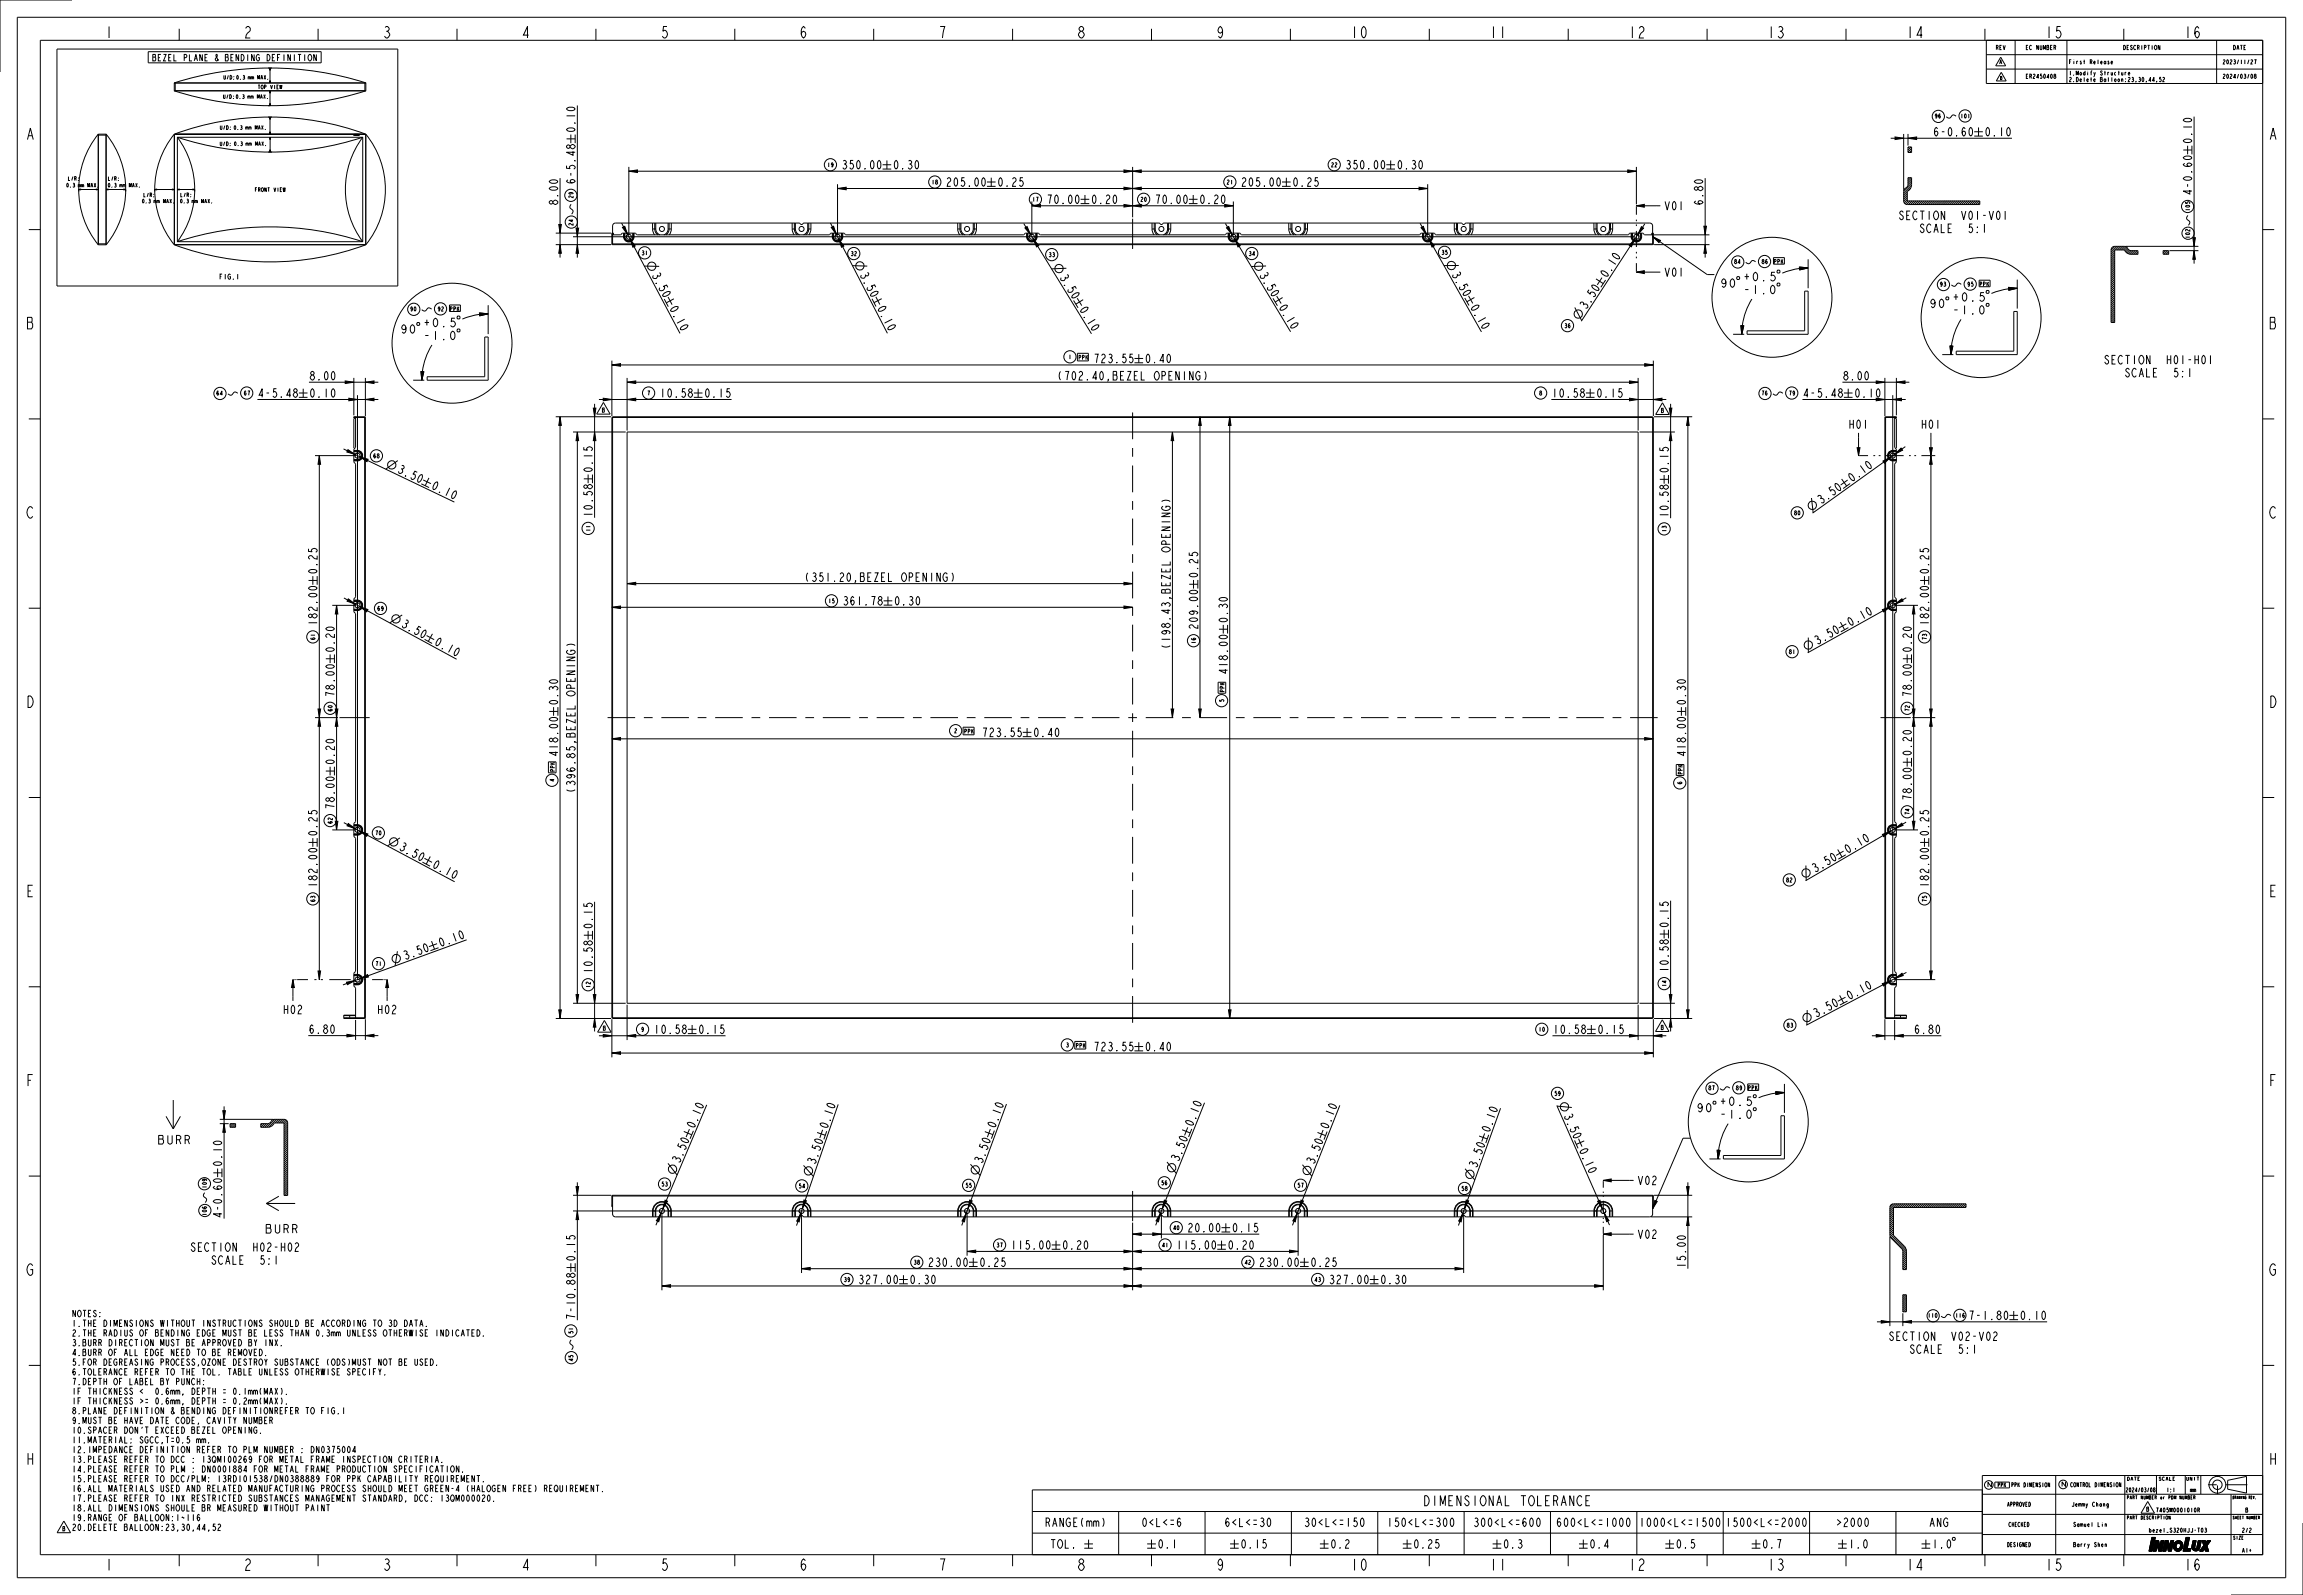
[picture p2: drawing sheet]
<svg xmlns="http://www.w3.org/2000/svg" width="1600mm" height="1108mm" viewBox="0 0 1600 1108" stroke-linecap="round" stroke-linejoin="round" font-family="sans-serif">
<defs><g id="words">
<g font-size="10.4">
<text x="73" y="26">1</text>
<text x="169" y="26">2</text>
<text x="266" y="26">3</text>
<text x="362" y="26">4</text>
<text x="459" y="26">5</text>
<text x="555" y="26">6</text>
<text x="652" y="26">7</text>
<text x="748" y="26">8</text>
<text x="845" y="26">9</text>
<text x="938" y="26">10</text>
<text x="1035" y="26">11</text>
<text x="1131" y="26">12</text>
<text x="1228" y="26">13</text>
<text x="1324" y="26">14</text>
<text x="1421" y="26">15</text>
<text x="1517" y="26">16</text>
<text x="18" y="97">A</text>
<text x="1576" y="97">A</text>
<text x="18" y="228">B</text>
<text x="1576" y="228">B</text>
<text x="18" y="360">C</text>
<text x="1576" y="360">C</text>
<text x="18" y="491">D</text>
<text x="1576" y="491">D</text>
<text x="18" y="623">E</text>
<text x="1576" y="623">E</text>
<text x="18" y="754">F</text>
<text x="1576" y="754">F</text>
<text x="18" y="886">G</text>
<text x="1576" y="886">G</text>
<text x="18" y="1017">H</text>
<text x="1576" y="1017">H</text>
<text x="73" y="1091">1</text>
<text x="169" y="1091">2</text>
<text x="266" y="1091">3</text>
<text x="362" y="1091">4</text>
<text x="459" y="1091">5</text>
<text x="555" y="1091">6</text>
<text x="652" y="1091">7</text>
<text x="748" y="1091">8</text>
<text x="845" y="1091">9</text>
<text x="938" y="1091">10</text>
<text x="1035" y="1091">11</text>
<text x="1131" y="1091">12</text>
<text x="1228" y="1091">13</text>
<text x="1324" y="1091">14</text>
<text x="1421" y="1091">15</text>
<text x="1517" y="1091">16</text>
</g>
<text font-size="9.1" x="990" y="1046">DIMENSIONAL TOLERANCE</text>
<g font-size="7.8">
<text x="400" y="92" transform="rotate(-90 400 92)">0.10</text>
<text x="1343" y="95">6-0.60</text>
<text x="1379" y="95">0.10</text>
<text x="1523" y="100" transform="rotate(-90 1523 100)">0.10</text>
<text x="584" y="117">350.00</text>
<text x="620" y="117">0.30</text>
<text x="934" y="117">350.00</text>
<text x="970" y="117">0.30</text>
<text x="400" y="128" transform="rotate(-90 400 128)">6-5.48</text>
<text x="657" y="129">205.00</text>
<text x="693" y="129">0.25</text>
<text x="862" y="129">205.00</text>
<text x="898" y="129">0.25</text>
<text x="1523" y="136" transform="rotate(-90 1523 136)">4-0.60</text>
<text x="388" y="143" transform="rotate(-90 388 143)">8.00</text>
<text x="727" y="141">70.00</text>
<text x="758" y="141">0.20</text>
<text x="802" y="141">70.00</text>
<text x="833" y="141">0.20</text>
<text x="1183" y="143" transform="rotate(-90 1183 143)">6.80</text>
<text x="1319" y="153">SECTION</text>
<text x="1362" y="153">V01-V01</text>
<text x="1333" y="162">SCALE</text>
<text x="1367" y="162">5:1</text>
<text x="452" y="191" transform="rotate(62 452 191)">3.50</text>
<text x="597" y="191" transform="rotate(63 597 191)">3.50</text>
<text x="874" y="191" transform="rotate(59 874 191)">3.50</text>
<text x="1008" y="190" transform="rotate(61 1008 190)">3.50</text>
<text x="736" y="192" transform="rotate(58 736 192)">3.50</text>
<text x="1116" y="194" transform="rotate(-57 1116 194)">0.10</text>
<text x="465" y="214" transform="rotate(62 465 214)">0.10</text>
<text x="609" y="214" transform="rotate(63 609 214)">0.10</text>
<text x="750" y="215" transform="rotate(58 750 215)">0.10</text>
<text x="888" y="213" transform="rotate(59 888 213)">0.10</text>
<text x="1021" y="213" transform="rotate(61 1021 213)">0.10</text>
<text x="1102" y="216" transform="rotate(-57 1102 216)">3.50</text>
<text x="759" y="252">723.55</text>
<text x="795" y="252">0.40</text>
<text x="1462" y="253">SECTION</text>
<text x="1505" y="253">H01-H01</text>
<text x="1476" y="262">SCALE</text>
<text x="1509" y="262">5:1</text>
<text x="215" y="264">8.00</text>
<text x="734" y="264">(702.40,BEZEL OPENING)</text>
<text x="1280" y="264">8.00</text>
<text x="179" y="276">4-5.48</text>
<text x="215" y="276">0.10</text>
<text x="458" y="276">10.58</text>
<text x="489" y="276">0.15</text>
<text x="1078" y="276">10.58</text>
<text x="1109" y="276">0.15</text>
<text x="1252" y="276">4-5.48</text>
<text x="1288" y="276">0.10</text>
<text x="275" y="328" transform="rotate(26 275 328)">3.50</text>
<text x="412" y="329" transform="rotate(-90 412 329)">0.15</text>
<text x="1159" y="329" transform="rotate(-90 1159 329)">0.15</text>
<text x="1286" y="335" transform="rotate(-36 1286 335)">0.10</text>
<text x="299" y="339" transform="rotate(26 299 339)">0.10</text>
<text x="1265" y="351" transform="rotate(-36 1265 351)">3.50</text>
<text x="412" y="360" transform="rotate(-90 412 360)">10.58</text>
<text x="1159" y="360" transform="rotate(-90 1159 360)">10.58</text>
<text x="220" y="399" transform="rotate(-90 220 399)">0.25</text>
<text x="832" y="402" transform="rotate(-90 832 402)">0.25</text>
<text x="1340" y="399" transform="rotate(-90 1340 399)">0.25</text>
<text x="558" y="404">(351.20,BEZEL OPENING)</text>
<text x="585" y="420">361.78</text>
<text x="621" y="420">0.30</text>
<text x="220" y="435" transform="rotate(-90 220 435)">182.00</text>
<text x="278" y="435" transform="rotate(29 278 435)">3.50</text>
<text x="832" y="438" transform="rotate(-90 832 438)">209.00</text>
<text x="853" y="433" transform="rotate(-90 853 433)">0.30</text>
<text x="1285" y="436" transform="rotate(-29 1285 436)">0.10</text>
<text x="1340" y="435" transform="rotate(-90 1340 435)">182.00</text>
<text x="301" y="447" transform="rotate(29 301 447)">0.10</text>
<text x="1262" y="448" transform="rotate(-29 1262 448)">3.50</text>
<text x="232" y="454" transform="rotate(-90 232 454)">0.20</text>
<text x="813" y="451" transform="rotate(-90 813 451)">(198.43,BEZEL OPENING)</text>
<text x="1328" y="454" transform="rotate(-90 1328 454)">0.20</text>
<text x="853" y="469" transform="rotate(-90 853 469)">418.00</text>
<text x="232" y="485" transform="rotate(-90 232 485)">78.00</text>
<text x="1328" y="485" transform="rotate(-90 1328 485)">78.00</text>
<text x="388" y="490" transform="rotate(-90 388 490)">0.30</text>
<text x="1171" y="490" transform="rotate(-90 1171 490)">0.30</text>
<text x="682" y="512">723.55</text>
<text x="718" y="512">0.40</text>
<text x="388" y="526" transform="rotate(-90 388 526)">418.00</text>
<text x="1171" y="526" transform="rotate(-90 1171 526)">418.00</text>
<text x="1328" y="525" transform="rotate(-90 1328 525)">0.20</text>
<text x="232" y="532" transform="rotate(-90 232 532)">0.20</text>
<text x="400" y="551" transform="rotate(-90 400 551)">(396.85,BEZEL OPENING)</text>
<text x="1328" y="556" transform="rotate(-90 1328 556)">78.00</text>
<text x="232" y="563" transform="rotate(-90 232 563)">78.00</text>
<text x="220" y="581" transform="rotate(-90 220 581)">0.25</text>
<text x="1340" y="581" transform="rotate(-90 1340 581)">0.25</text>
<text x="277" y="590" transform="rotate(28 277 590)">3.50</text>
<text x="1283" y="593" transform="rotate(-30 1283 593)">0.10</text>
<text x="300" y="602" transform="rotate(28 300 602)">0.10</text>
<text x="1261" y="606" transform="rotate(-30 1261 606)">3.50</text>
<text x="220" y="617" transform="rotate(-90 220 617)">182.00</text>
<text x="1340" y="617" transform="rotate(-90 1340 617)">182.00</text>
<text x="412" y="646" transform="rotate(-90 412 646)">0.15</text>
<text x="1159" y="645" transform="rotate(-90 1159 645)">0.15</text>
<text x="306" y="658" transform="rotate(-20 306 658)">0.10</text>
<text x="281" y="667" transform="rotate(-20 281 667)">3.50</text>
<text x="412" y="677" transform="rotate(-90 412 677)">10.58</text>
<text x="1159" y="676" transform="rotate(-90 1159 676)">10.58</text>
<text x="1284" y="695" transform="rotate(-28 1284 695)">0.10</text>
<text x="1261" y="707" transform="rotate(-28 1261 707)">3.50</text>
<text x="214" y="718">6.80</text>
<text x="454" y="718">10.58</text>
<text x="485" y="718">0.15</text>
<text x="1079" y="718">10.58</text>
<text x="1110" y="718">0.15</text>
<text x="1330" y="718">6.80</text>
<text x="759" y="730">723.55</text>
<text x="795" y="730">0.40</text>
<text x="1086" y="775" transform="rotate(66 1086 775)">3.50</text>
<text x="482" y="785" transform="rotate(-67 482 785)">0.10</text>
<text x="575" y="785" transform="rotate(-71 575 785)">0.10</text>
<text x="691" y="784" transform="rotate(-70 691 784)">0.10</text>
<text x="828" y="783" transform="rotate(-68 828 783)">0.10</text>
<text x="922" y="785" transform="rotate(-68 922 785)">0.10</text>
<text x="1035" y="787" transform="rotate(-70 1035 787)">0.10</text>
<text x="109" y="795">BURR</text>
<text x="1097" y="799" transform="rotate(66 1097 799)">0.10</text>
<text x="472" y="809" transform="rotate(-67 472 809)">3.50</text>
<text x="566" y="810" transform="rotate(-71 566 810)">3.50</text>
<text x="682" y="809" transform="rotate(-70 682 809)">3.50</text>
<text x="819" y="808" transform="rotate(-68 819 808)">3.50</text>
<text x="913" y="810" transform="rotate(-68 913 810)">3.50</text>
<text x="154" y="811" transform="rotate(-90 154 811)">0.10</text>
<text x="1026" y="812" transform="rotate(-70 1026 812)">3.50</text>
<text x="154" y="847" transform="rotate(-90 154 847)">4-0.60</text>
<text x="184" y="857">BURR</text>
<text x="825" y="856">20.00</text>
<text x="856" y="856">0.15</text>
<text x="132" y="869">SECTION</text>
<text x="175" y="869">H02-H02</text>
<text x="702" y="868">115.00</text>
<text x="738" y="868">0.20</text>
<text x="817" y="868">115.00</text>
<text x="853" y="868">0.20</text>
<text x="147" y="878">SCALE</text>
<text x="180" y="878">5:1</text>
<text x="400" y="877" transform="rotate(-90 400 877)">0.15</text>
<text x="644" y="880">230.00</text>
<text x="680" y="880">0.25</text>
<text x="874" y="880">230.00</text>
<text x="910" y="880">0.25</text>
<text x="1171" y="881" transform="rotate(-90 1171 881)">15.00</text>
<text x="596" y="892">327.00</text>
<text x="632" y="892">0.30</text>
<text x="923" y="892">327.00</text>
<text x="959" y="892">0.30</text>
<text x="400" y="917" transform="rotate(-90 400 917)">7-10.88</text>
<text x="1367" y="917">7-1.80</text>
<text x="1403" y="917">0.10</text>
<text x="1312" y="931">SECTION</text>
<text x="1355" y="931">V02-V02</text>
<text x="1327" y="940">SCALE</text>
<text x="1360" y="940">5:1</text>
<text x="726" y="1061">RANGE(mm)</text>
<text x="793" y="1061">0&lt;L&lt;=6</text>
<text x="851" y="1061">6&lt;L&lt;=30</text>
<text x="906" y="1061">30&lt;L&lt;=150</text>
<text x="964" y="1061">150&lt;L&lt;=300</text>
<text x="1024" y="1061">300&lt;L&lt;=600</text>
<text x="1081" y="1061">600&lt;L&lt;=1000</text>
<text x="1139" y="1061">1000&lt;L&lt;=1500</text>
<text x="1199" y="1061">1500&lt;L&lt;=2000</text>
<text x="1275" y="1061">&gt;2000</text>
<text x="1340" y="1061">ANG</text>
</g>
<g font-size="5.8">
<text x="105" y="42">BEZEL PLANE</text>
<text x="149" y="42">&amp; BENDING DEFINITION</text>
<text x="50" y="915">NOTES:</text>
<text x="50" y="921">1.THE DIMENSIONS WITHOUT INSTRUCTIONS SHOULD BE ACCORDING TO 3D DATA.</text>
<text x="50" y="928">2.THE RADIUS OF BENDING EDGE MUST BE LESS THAN 0.3mm UNLESS OTHERWISE INDICATED.</text>
<text x="50" y="935">3.BURR DIRECTION MUST BE APPROVED BY INX.</text>
<text x="50" y="942">4.BURR OF ALL EDGE NEED TO BE REMOVED.</text>
<text x="50" y="948">5.FOR DEGREASING PROCESS,OZONE DESTROY SUBSTANCE (ODS)MUST NOT BE USED.</text>
<text x="50" y="955">6.TOLERANCE REFER TO THE TOL. TABLE UNLESS OTHERWISE SPECIFY.</text>
<text x="50" y="962">7.DEPTH OF LABEL BY PUNCH:</text>
<text x="50" y="969">IF THICKNESS &lt;</text>
<text x="106" y="969">0.6mm, DEPTH = 0.1mm(MAX).</text>
<text x="50" y="975">IF THICKNESS &gt;= 0.6mm, DEPTH = 0.2mm(MAX).</text>
<text x="50" y="982">8.PLANE DEFINITION &amp; BENDING DEFINITIONREFER TO FIG.1</text>
<text x="50" y="989">9.MUST BE HAVE DATE CODE, CAVITY NUMBER</text>
<text x="50" y="996">10.SPACER DON'T EXCEED BEZEL OPENING.</text>
<text x="50" y="1002">11.MATERIAL: SGCC,T=0.5 mm.</text>
<text x="50" y="1009">12.IMPEDANCE DEFINITION REFER TO PLM NUMBER : DN0375004</text>
<text x="50" y="1016">13.PLEASE REFER TO DCC : 13QM100269 FOR METAL FRAME INSPECTION CRITERIA.</text>
<text x="50" y="1023">14.PLEASE REFER TO PLM : DN0001884 FOR METAL FRAME PRODUCTION SPECIFICATION.</text>
<text x="50" y="1029">15.PLEASE REFER TO DCC/PLM: 13RD101538/DN0388889 FOR PPK CAPABILITY REQUIREMENT.</text>
<text x="50" y="1036">16.ALL MATERIALS USED AND RELATED MANUFACTURING PROCESS SHOULD MEET GREEN-4</text>
<text x="323" y="1036">(HALOGEN FREE) REQUIREMENT.</text>
<text x="50" y="1043">17.PLEASE REFER TO INX RESTRICTED SUBSTANCES MANAGEMENT STANDARD, DCC:</text>
<text x="305" y="1043">13QM000020.</text>
<text x="50" y="1050">18.ALL DIMENSIONS SHOULE BR MEASURED WITHOUT PAINT</text>
<text x="50" y="1056">19.RANGE OF BALLOON:1~116</text>
<text x="50" y="1063">20.DELETE BALLOON:23,30,44,52</text>
</g>
<text font-size="4.7" x="152" y="194">FIG.1</text>
<g font-size="4.2">
<text x="1380" y="1033">N</text>
<text x="1431" y="1033">N CONTROL DIMENSION</text>
</g>
<g font-size="3.9">
<text x="1386" y="34">REV</text>
<text x="1407" y="34">EC NUMBER</text>
<text x="1475" y="34">DESCRIPTION</text>
<text x="1551" y="34">DATE</text>
<text x="1389" y="44">A</text>
<text x="1437" y="44">First Release</text>
<text x="1544" y="44">2023/11/27</text>
<text x="1437" y="52">1.Modify Structure</text>
<text x="1407" y="54">ER2450408</text>
<text x="1437" y="57">2.Delete Balloon:23,30,44,52</text>
<text x="1544" y="54">2024/03/08</text>
<text x="1344" y="82">96</text>
<text x="1362" y="82">101</text>
<text x="575" y="116">19</text>
<text x="925" y="116">22</text>
<text x="647" y="128">18</text>
<text x="852" y="128">21</text>
<text x="398" y="138" transform="rotate(-90 398 138)">29</text>
<text x="717" y="140">17</text>
<text x="792" y="140">20</text>
<text x="1521" y="147" transform="rotate(-90 1521 147)">105</text>
<text x="398" y="157" transform="rotate(-90 398 157)">24</text>
<text x="1521" y="166" transform="rotate(-90 1521 166)">102</text>
<text x="445" y="177">31</text>
<text x="591" y="178">32</text>
<text x="728" y="178">33</text>
<text x="867" y="178">34</text>
<text x="1001" y="177">35</text>
<text x="1205" y="183">84</text>
<text x="1224" y="183">86</text>
<text x="1232" y="183">PPK</text>
<text x="1347" y="199">93</text>
<text x="1367" y="199">95</text>
<text x="1375" y="199">PPK</text>
<text x="285" y="216">90</text>
<text x="304" y="216">92</text>
<text x="312" y="216">PPK</text>
<text x="1087" y="228">36</text>
<text x="742" y="249">1</text>
<text x="749" y="250">PPK</text>
<text x="150" y="275">64</text>
<text x="169" y="275">67</text>
<text x="449" y="275">7</text>
<text x="1069" y="275">8</text>
<text x="1224" y="275">76</text>
<text x="1243" y="275">79</text>
<text x="418" y="286">B</text>
<text x="1154" y="287">B</text>
<text x="259" y="318">68</text>
<text x="1246" y="358">80</text>
<text x="410" y="369" transform="rotate(-90 410 369)">11</text>
<text x="1158" y="370" transform="rotate(-90 1158 370)">13</text>
<text x="575" y="419">15</text>
<text x="262" y="424">69</text>
<text x="219" y="445" transform="rotate(-90 219 445)">61</text>
<text x="831" y="447" transform="rotate(-90 831 447)">16</text>
<text x="1339" y="445" transform="rotate(-90 1339 445)">73</text>
<text x="1243" y="454">81</text>
<text x="851" y="481" transform="rotate(-90 851 481)">PPK</text>
<text x="850" y="488" transform="rotate(-90 850 488)">5</text>
<text x="231" y="494" transform="rotate(-90 231 494)">60</text>
<text x="1327" y="494" transform="rotate(-90 1327 494)">72</text>
<text x="663" y="509">2</text>
<text x="670" y="510">PPK</text>
<text x="385" y="536" transform="rotate(-90 385 536)">PPK</text>
<text x="1169" y="538" transform="rotate(-90 1169 538)">PPK</text>
<text x="385" y="543" transform="rotate(-90 385 543)">4</text>
<text x="1169" y="545" transform="rotate(-90 1169 545)">6</text>
<text x="1327" y="566" transform="rotate(-90 1327 566)">74</text>
<text x="231" y="572" transform="rotate(-90 231 572)">62</text>
<text x="260" y="580">70</text>
<text x="1241" y="613">82</text>
<text x="219" y="627" transform="rotate(-90 219 627)">63</text>
<text x="1339" y="627" transform="rotate(-90 1339 627)">75</text>
<text x="261" y="671">71</text>
<text x="410" y="686" transform="rotate(-90 410 686)">12</text>
<text x="1158" y="686" transform="rotate(-90 1158 686)">14</text>
<text x="1241" y="714">83</text>
<text x="419" y="716">B</text>
<text x="445" y="717">9</text>
<text x="1069" y="717">10</text>
<text x="1154" y="715">B</text>
<text x="740" y="727">3</text>
<text x="747" y="728">PPK</text>
<text x="1080" y="761">59</text>
<text x="1187" y="757">87</text>
<text x="1206" y="757">89</text>
<text x="1214" y="757">PPK</text>
<text x="144" y="826" transform="rotate(-90 144 826)">109</text>
<text x="459" y="824">53</text>
<text x="555" y="825">54</text>
<text x="671" y="825">55</text>
<text x="807" y="823">56</text>
<text x="901" y="825">57</text>
<text x="1015" y="827">58</text>
<text x="144" y="845" transform="rotate(-90 144 845)">106</text>
<text x="815" y="854">40</text>
<text x="692" y="866">37</text>
<text x="807" y="866">41</text>
<text x="635" y="878">38</text>
<text x="865" y="878">42</text>
<text x="586" y="890">39</text>
<text x="913" y="890">43</text>
<text x="1339" y="915">110</text>
<text x="1358" y="915">116</text>
<text x="398" y="927" transform="rotate(-90 398 927)">51</text>
<text x="398" y="946" transform="rotate(-90 398 946)">45</text>
<text x="1388" y="1033">PPK</text>
<text x="1397" y="1033">PPK DIMENSION</text>
<text x="1477" y="1037">2024/03/08</text>
<text x="1505" y="1037">1:1</text>
<text x="1522" y="1037">mm</text>
<text x="1395" y="1047">APPROVED</text>
<text x="1439" y="1047">Jemmy Chang</text>
<text x="1491" y="1050">B</text>
<text x="1498" y="1051">7405M0001010R</text>
<text x="1560" y="1051">B</text>
<text x="1396" y="1061">CHECKED</text>
<text x="1440" y="1061">Samuel Lin</text>
<text x="43" y="1063">B</text>
<text x="1493" y="1065">bezel_S320HJJ-T03</text>
<text x="1557" y="1065">2/2</text>
<text x="1395" y="1075">DESIGNED</text>
<text x="1440" y="1075">Barry Shen</text>
<text x="1557" y="1079">A1+</text>
</g>
<g font-size="3.5">
<text x="155" y="55">U/D:0.3 mm MAX.</text>
<text x="179" y="62">TOP VIEW</text>
<text x="155" y="68">U/D:0.3 mm MAX.</text>
<text x="153" y="90">U/D: 0.3 mm MAX.</text>
<text x="152" y="101">U/D: 0.3 mm MAX.</text>
<text x="47" y="125">L/R:</text>
<text x="75" y="125">L/R:</text>
<text x="46" y="130">0.3 mm MAX.</text>
<text x="75" y="130">0.3 mm MAX.</text>
<text x="99" y="137">L/R:</text>
<text x="125" y="137">L/R:</text>
<text x="177" y="133">FRONT VIEW</text>
<text x="98" y="141">0.3 mm MAX.</text>
<text x="125" y="141">0.3 mm MAX.</text>
</g>
<g font-size="3.1">
<text x="1478" y="1028">DATE</text>
<text x="1500" y="1028">SCALE</text>
<text x="1519" y="1028">UNIT</text>
<text x="1478" y="1041">PART NUMBER or PDM NUMBER</text>
<text x="1478" y="1055">PART DESCRIPTION</text>
<text x="1551" y="1069">SIZE</text>
</g>
<text font-size="2.9" x="1390" y="55">B</text>
<g font-size="2.6">
<text x="1551" y="1041">DRAWING REV.</text>
<text x="1551" y="1055">SHEET NUMBER</text>
</g>
</g></defs>
<g fill="#000">
<path d="M188 47v2h-1zM187 56h1v2zM188 63v1h-1zM187 72h1v1zM188 81v2h-1zM188 95v2h-1zM187 92h1v1zM1317 95l6 1-6 1zM1326 96l6-1v2zM187 104h1v2zM437 119l6-1v2zM781 118l6 1-6 1z"/>
<path d="M787 119l6-1v2zM1131 118l6 1-6 1zM55 132l1-1v1zM67 131l1 1h-1zM74 132l1-1v1zM86 131l1 1h-1zM107 132l2-1v1zM120 131l1 1h-1zM123 132l2-1v1zM134 131l1 1h-1zM582 131l6-1v2zM781 130l6 1-6 1z"/>
<path d="M787 131l6-1v2zM986 130l6 1-6 1zM717 143l6-1v2zM781 142l6 1-6 1zM787 143l6-1v2zM851 142l6 1-6 1zM1137 143l5-1v2zM389 170l1 6h-2zM388 156h2l-1 6zM401 170l1 6h-2zM400 158h2l-1 6zM432 158l2-1 2 6z"/>
<path d="M438 166l3 5-1 1zM578 158l1-1 2 6zM583 166l3 5-1 1zM712 158l2-1 2 6zM718 166l4 5-2 1zM852 158l2-1 2 6zM858 166l4 5-2 1zM987 158l2-1 2 6zM993 166l3 5-1 1zM1136 166l-3 5-1-1zM1140 157l2 1-4 5zM1148 164l6 3-1 2z"/>
<path d="M1184 157h2l-1 6zM1185 170l1 6h-2zM1524 174l1 6h-2zM1523 165h2l-1 6zM1137 189l5-1v2zM1250 186h6l-6 2zM333 217l6 1-6 1zM1395 200h6l-5 2zM1209 226h2l-1 6zM292 258h2l-1 6zM425 254l6-1v1zM1143 253l6 1h-6z"/>
<path d="M1355 240h2l-2 6zM240 265l6 1h-6zM242 277l6 1h-6zM254 278l6-1v1zM254 266l6-1v1zM419 277l6 1h-6zM436 266l6-1v1zM436 278l6-1v1zM1132 265l6 1h-6zM1132 277l6 1h-6zM1149 278l6-1v1zM1304 277l6 1h-6z"/>
<path d="M1304 265l6 1h-6zM1315 278l6-1v1zM1318 266l6-1v1zM389 290l1 6h-2zM412 284h2l-1 6zM834 290l1 6h-2zM854 290l1 6h-2zM1160 284h2l-1 6zM1173 290l1 6h-2zM222 317l1 6h-2zM242 312l5 4-6-2zM250 317l6 2-1 2z"/>
<path d="M401 300l1 6h-2zM413 300l1 6h-2zM815 300v6h-1zM1161 300l1 6h-2zM1290 311h2l-1 6zM1308 320l6-2-5 4zM1316 315l5-4 1 2zM1341 311h2l-1 6zM1342 317v6h-1zM242 416l5 4-6-2zM436 405h6v1zM781 405h6l-6 1z"/>
<path d="M1317 420l4-4 1 2zM234 421l1 6h-2zM250 421l6 2-1 2zM425 422l6-1v2zM781 421l6 1-6 1zM1308 424l5-3-4 4zM1330 421v6h-1zM221 493h2l-1 6zM222 499l1 6h-2zM233 493h2l-1 6zM234 499l1 6h-2zM814 493h1v6z"/>
<path d="M833 493h2l-1 6zM1329 493h1v6zM1330 499v6h-1zM1341 493h1v6zM1342 499v6h-1zM425 513l6-1v2zM1143 512l6 1-6 1zM233 571h2l-1 6zM242 572l5 4-6-2zM250 577l6 2-1 2zM1308 580l5-3-4 4zM1316 576l5-4 1 1z"/>
<path d="M1329 571h1v6zM250 680l5-3 1 2zM1317 680l4-4 1 2zM204 681l1 5h-2zM221 675h2l-1 6zM241 682l6-1-6 3zM269 681l1 5h-2zM400 691h2l-1 6zM412 691h2l-1 6zM1160 691h2l-1 6zM1308 683l5-2-4 4zM1341 675h1v6z"/>
<path d="M241 719h6l-6 1zM254 719h6v1zM388 702h2l-1 6zM413 708l1 6h-2zM419 719l6 1h-6zM436 720l6-1v1zM853 702h2l-1 6zM1132 719l6 1h-6zM1149 720l6-1v1zM1161 708l1 6h-2zM1172 702h2l-1 6zM1304 719l6 1h-6z"/>
<path d="M1316 720l6-1v1zM425 732l6-1v1zM1143 731l6 1h-6zM155 772h2l-1 6zM1234 758l6 1-6 1zM156 781l1 6h-2zM1193 799h2l-1 6zM1114 820l5-1v2zM400 824h2l-1 6zM462 834h2l-3 6zM559 834h1l-3 6zM674 834h1l-3 6z"/>
<path d="M809 834h2l-3 6zM904 834h2l-3 6zM1019 834h1l-3 6zM1110 834h2l1 6zM1150 834l1 1-3 5zM1172 824h2l-1 6zM401 841l1 6h-2zM459 843l-1 6-2-1zM556 843l-1 6-1-1zM671 843l-1 6-2-1zM787 857l6-1v2zM806 843l-1 6-2-1z"/>
<path d="M801 856l6 1-6 1zM901 843l-1 6-2-1zM1016 843l-1 6-2-1zM1114 857l5-1v2zM1115 843l3 5-2 1zM1173 845l1 6h-2zM672 869l6-1v2zM781 868l6 1-6 1zM787 869l6-1v2zM896 868l6 1-6 1zM460 893l6-1v2zM557 881l6-1v2z"/>
<path d="M781 880l6 1-6 1zM781 892l6 1-6 1zM787 881l6-1v2zM787 893l6-1v2zM1011 880l6 1-6 1zM1108 892l6 1-6 1zM1307 917l6 1-6 1zM1322 918l6-1v2zM1495 1068h2l-2 10h-2zM1498 1070h2v4l1-4h2l-1 8h-2l-1-5-1 5h-2zM1504 1070h2l1 4 1-4h2l-1 8h-3v-5l-1 5h-2zM1510 1074h2l-2 1z"/>
<path d="M1510 1075l2-1v1h-2zM1510 1074l2-1v1zM1510 1075h2l-2 1zM1510 1073h2l-2 1zM1510 1073l2-1v1zM1510 1076l2-1v1h-1zM1511 1072h2l-3 1zM1511 1076h2zM1511 1072h3h-3zM1511 1071a3 3 0 0 1 4 0 3 3 0 0 1 1 3h-1a1.8 1.8 0 0 0-1-2h-3zM1512 1078l2-1zM1511 1077h4l-3 1z"/>
<path d="M1511 1076h3l1-2h1l-1 3h-4zM1519 1068h2l-2 8h3v2h-5zM1524 1070h2l-1 5h-2zM1523 1075h2zM1523 1076h2zM1523 1076h3zM1527 1070h2l-1 5a2.8 2.8 0 0 1-2 2 2.8 2.8 0 0 1-3-1h3zM1530 1070h2l1 2 1-2h2l-3 4 1 4h-2v-2l-2 2h-2l3-4z"/>
</g>
<g fill="none" stroke="#000" stroke-width=".69">
<path d="M12 12h1576v1084h-1576zM50 0h-50v50M28 28h1544v1052h-1544zM40 34h236v165h-236zM103 36h120v8h-120zM125 20v8M221 20v8M317 20v8M414 20v8M511 20v8M607 20v8M703 20v8"/>
<path d="M800 20v8M896 20v8M993 20v8M1089 20v8M1186 20v8M1283 20v8M1379 20v8M1380 28v30h192M1380 38h192M1390 40l3 6h-6zM1400 28v30M1436 28v30"/>
<path d="M1475 20v8M1540 28v30M121 58a220 220 0 0 1 133 0M121 58v5M121 58h133M121 58h.1M122 58v5M186 47h3M187 56h1v2zM188 47v2h-1zM188 49v7M253 58v5"/>
<path d="M254 58h.1M254 58v5M1380 48h192M1390 50l4 6h-7zM1503 54a1.2 1.2 0 0 1 1 1 1.2 1.2 0 0 1-1 1v1h1M121 63a220 220 0 0 0 133 0M121 63h133M186 73h2M187 72h1v1zM188 63v1h-1zM188 64v8M401 73v106"/>
<path d="M68 93a61 61 0 0 0 0 77M68 94h6M68 93v77M68 93h.1M68 93h6M74 93h.1M74 93v77M74 93a61 61 0 0 1 0 77M121 93a192 192 0 0 1 133 0 61 61 0 0 1 0 77 192 192 0 0 1-133 0 61 61 0 0 1 0-77zM121 94v75M121 94h.1M122 93l-1 1"/>
<path d="M122 93h131M122 93h.1M123 95a207 207 0 0 0 129 0M123 95a61 61 0 0 1 0 73M123 95v73M123 95h129M186 81h3M187 92h1v1zM188 81v2h-1zM188 83v9M188 95v2h-1zM188 97v7"/>
<path d="M246 94h.1M246 93v1M246 93h3l1 1h-4M252 95a61 61 0 0 0 0 73M252 95v73M253 93l1 1M253 93h.1M254 94h.1M254 94v75M394 96h6M397 93v6M400 93v6"/>
<path d="M1314 96h84M1317 95l6 1-6 1zM1323 93v39M1326 96l6-1v2zM1326 93v8M1359 81l-2-1-3 2-2-1M1372 92h6M1372 95h6M1375 89v6M1524 81v102M186 106h3M187 104h1v2z"/>
<path d="M437 119l6-1v2zM437 116v47M437 119h700M613 114h6M613 117h6M616 111v6M781 118l6 1-6 1zM787 119l6-1v2zM787 116v35M963 114h6M963 117h6M966 111v6"/>
<path d="M1131 118l6 1-6 1zM1137 116v26M1326 102h2v4h-2zM1326 102v1M1328 102l-2 2M1328 103l-2 3M1328 105l-1 1M1517 104h6M1520 101v6M1523 101v6M55 132l1-1v1zM55 132v1"/>
<path d="M56 132h11M67 131l1 1h-1zM74 132l1-1v1zM75 132h11M86 131l1 1h-1zM87 132v1M107 132l2-1v1zM107 132v1M109 132h11M120 131l1 1h-1zM123 132l2-1v1zM125 132h9"/>
<path d="M134 131l1 1h-1zM135 132v1M389 124v55M582 131l6-1v2zM582 128v35M582 131h410M686 126h6M686 129h6M689 123v6M717 140v23M751 138h6M754 135v6"/>
<path d="M781 130l6 1-6 1zM787 131l6-1v2zM826 138h6M829 135v6M857 140v23M891 126h6M891 129h6M894 123v6M986 130l6 1-6 1zM992 128v35M1157 140l1 6 2-6M1168 140v6"/>
<path d="M1185 124v55M1325 133l-2 2M1325 134l-2 3M1325 136l-2 2M1325 137l-2 3M1325 139l-2 2M1326 140l-2 2M1326 128v-5h2v5a5 5 0 0 1-3 5v7h50v2M1326 128l-1 2-2 1v2v7l1 2h51M1326 123v1M1327 140l-2 2M1327 131l-2 2"/>
<path d="M1328 123l-2 2M1328 129l-5 5M1328 124l-2 3M1328 126l-2 2M1328 127l-5 6M1328 140l-2 2M1330 140l-3 2M1331 140l-2 2M1333 140l-3 2M1334 140l-2 2M1335 140l-2 2M1337 140l-3 2"/>
<path d="M1338 140l-2 2M1340 140l-3 2M1341 140l-2 2M1342 140l-2 2M1344 140l-3 2M1345 140l-2 2M1347 140l-3 2M1348 140l-2 2M1350 140l-3 2M1351 140l-3 2M1352 140l-2 2M1354 140l-3 2"/>
<path d="M1355 140l-2 2M1357 140l-3 2M1358 140l-2 2M1359 140l-2 2M1361 140l-3 2M1362 140l-2 2M1364 140l-3 2M1365 140l-2 2M1367 140l-3 2M1368 140l-3 2M1369 140l-2 2M1371 140l-3 2"/>
<path d="M1372 140l-2 2M1374 140l-3 2M1375 140l-2 2M20 160h8M388 156h2l-1 6zM397 142l-1 2 2 3-1 2M400 158h2l-1 6zM432 155l40 77M432 158l2-1 2 6zM453 155h-26l-1 2v13M553 155h2a2 2 0 0 0 4 0h2M577 155l40 77"/>
<path d="M578 158l1-1 2 6zM711 155l47 77M712 158l2-1 2 6zM717 143l6-1v2zM717 143h140M751 141h6M781 142l6 1-6 1zM787 143l6-1v2zM803 155h2a2 2 0 0 0 4 0h2M826 141h6M851 142l6 1-6 1zM851 155l46 75"/>
<path d="M852 158l2-1 2 6zM987 155l42 76M987 158l2-1 2 6zM1013 155h2a2 2 0 0 0 4 0h2M1120 155h27l1 2v13M1137 143l5-1v2zM1137 153v1M1137 156v1M1140 157l2 1-4 5zM1143 155l-44 68M1154 143h-17v6M1163 140a4 4 0 0 1 0 6 4 4 0 0 1 0-6z"/>
<path d="M1184 157h2l-1 6zM1375 141l-1 1M1375 142h.1M1520 150l-1 2 2 2-1 3M1572 160h8M68 170h.1M68 169h6M68 170h6M74 170h.1M121 169l1 1M121 169h.1M122 170h.1"/>
<path d="M122 170h131M123 168a207 207 0 0 1 129 0M123 168h129M253 170h.1M254 169l-1 1M254 169h.1M386 170h39M386 162h39M389 170l1 6h-2zM398 164h738M401 170l1 6h-2zM425 169l1 1"/>
<path d="M425 169h724M425 163h1M426 170h722M426 162h-1v7M433 162l-2 1h-6M437 163h-1l-1 1M438 166l3 5-1 1zM441 162l2 1h133l2-1M582 163h-1l-1 1M583 166l3 5-1 1zM586 162l2 1h123l2-1M717 163h-1l-1 1"/>
<path d="M718 166l4 5-2 1zM721 162l2 1h128l2-1M857 163h-1l-1 1M858 166l4 5-2 1zM861 162l2 1h123l2-1M992 163h-1l-1 1M993 166l3 5-1 1zM996 162l2 1h133l2-1M1136 166l-3 5-1-1zM1137 160v12M1137 175v1M1137 178v1"/>
<path d="M1137 163h1l1 1M1141 162l2 1h6M1148 164l6 3-1 2zM1148 162h1v7M1148 163h1M1148 164l38 27h5M1149 169l-1 1M1149 170h39M1149 163h39M1185 170l1 6h-2zM1232 179h8v4h-8zM1469 174l-2 3"/>
<path d="M1469 176l-2 2M1469 177l-2 2M1469 178l-2 3M1469 180l-2 2M1469 171l-2 3M1471 171l-4 4M1472 171l-2 3M1474 171l-3 3M1475 171l-3 3M1476 171l-2 3M1477 171h50M1477 172l-2 2"/>
<path d="M1478 172l-2 2M1478 172l2 2h5v3h-4a5 5 0 0 1-5-3M1478 172l-2-1h-7l-1 1-1 1v51h2v-50h7M1479 173l-2 2M1479 174l-1 2M1480 174l-2 2M1482 174l-2 3M1483 174l-2 3M1485 174l-3 3M1485 175l-1 2M1485 176v1M1503 174h4v3h-4z"/>
<path d="M1503 174h.1M1505 174l-2 2M1506 174l-3 3M1507 175l-2 2M1507 176l-1 1M1507 174h20M1523 165h2l-1 6zM1524 174l1 6h-2zM448 185h10M592 185h11M741 186l-10 1M880 185h-11"/>
<path d="M1013 184l-10 1M1109 194l5 3M1113 193l-3 5M1115 195l-3 5M1137 189l5-1v2zM1137 183v6h17M1157 186l1 6 2-6M1163 187v-1a4 4 0 0 1 0 6 4 4 0 0 1 0-5zM1168 186v6M1199 196v1h-1h-2a2.1 2.1 0 0 1 2-3 4 4 0 0 1 0 6l-2-1M1203 194h1a4 4 0 0 1 0 6l-1-1a4 4 0 0 1 0-5zM1207 192l2 1-1 1h-1z"/>
<path d="M1212 192h3M1214 190v4M1219 190l1-1v1a4 4 0 0 1 0 5h-1a4 4 0 0 1 0-5zM1220 198v6M1220 182l-3-1-2 2-2-1M1225 195h1zM1231 199l1-1v1a4 4 0 0 1 0 5h-1a4 4 0 0 1 0-5zM1233 189h-2l-1 3a1.9 1.9 0 0 1 3 0 1.9 1.9 0 0 1 0 3 1.9 1.9 0 0 1-3-1M1235 188h2l-1 2-1-1zM1235 197h2l-1 2-1-1zM1250 186h6l-6 2zM1250 187l-6 1-6 2"/>
<path d="M1256 180v20M1363 198l-3-1-2 2-2-1M1375 195h8v4h-8zM1395 200h6l-5 2zM1401 194v20M1469 181l-2 3M1469 183l-2 2M1469 184l-2 3M1469 185l-2 3M1469 187l-2 2M1469 188l-2 3M1469 190l-2 2"/>
<path d="M1469 191l-2 3M1469 193l-2 2M1469 194l-2 2M1469 195l-2 3M1469 197l-2 2M1469 198l-2 3M1469 200l-2 2M300 215l-2-1-3 2-2-1M312 212h8v4h-8zM333 217l6 1-6 1zM333 218l-6 2-6 2M339 212v20"/>
<path d="M461 208l3 5M464 206l3 6M468 208l-5 2M606 208l3 5M608 206l3 6M613 207l-6 3M746 209l3 5M748 207l4 5M753 208l-6 3M884 207l3 5M887 206l3 5M891 207l-5 3"/>
<path d="M1018 207l3 5M1020 206l3 5M1024 207l-5 3M1094 214l5 9M1212 201h3M1217 208l-4 9-3 9M1225 204h1zM1344 210v1h-1h-1a2.1 2.1 0 0 1 1-3h1a4 4 0 0 1-1 6l-1-1M1348 208h1h1a4 4 0 0 1-1 6l-1-1a4 4 0 0 1 0-5zM1352 206l2 1-1 1h-1zM1357 206h3M1358 215h2"/>
<path d="M1359 204v4M1364 204l1-1 1 1a4 4 0 0 1-1 5h-1a4 4 0 0 1 0-5zM1365 212v6M1370 209h1zM1370 218h1zM1376 213l1-1 1 1a4 4 0 0 1-1 5h-1a4 4 0 0 1 0-5zM1378 203h-2v3a1.9 1.9 0 0 1 2 0 1.9 1.9 0 0 1 0 3 1.9 1.9 0 0 1-3-1M1380 202h2l-1 2-1-1zM1380 211h2l-1 2-1-1zM1395 201l-5 1-6 2M1469 201l-2 2M1469 202l-2 3"/>
<path d="M1469 204l-2 2M1469 205l-2 3M1469 207l-2 2M1469 208l-2 3M1469 209l-2 3M1469 211l-2 2M1469 212l-2 3M1469 214l-2 2M1469 215l-2 3M1469 217l-2 2M1469 218l-2 2M1469 219l-2 3"/>
<path d="M282 228v1h-1h-2a2.1 2.1 0 0 1 2-3 4 4 0 0 1 0 6l-2-1M286 226h1a4 4 0 0 1 0 6l-1-1a4 4 0 0 1 0-5zM290 225l1-1 1 2h-2zM295 224h3M295 233h3M297 222v4M300 240l-4 9-3 9M302 222l1-1v1a4 4 0 0 1 0 5h-1a4 4 0 0 1 0-5zM303 230v6M308 227h1zM308 236h1zM314 231l1-1v1a4 4 0 0 1 0 5h-1a4 4 0 0 1 0-5z"/>
<path d="M316 221h-2l-1 3a1.9 1.9 0 0 1 3 0 1.9 1.9 0 0 1 0 3 1.9 1.9 0 0 1-3-1M318 220h1l1 1-2 1zM318 229h2l-1 2-1-1zM1204 232h8M1209 226h2l-1 6zM1214 230h40v-28h2v30h-42zM1362 222l-4 9-2 9M1469 221l-2 2M1469 222l-2 2M1469 224h.1M292 258h2l-1 6zM425 254l6-1v1z"/>
<path d="M425 251v38M425 254h724M749 245h7v6h-7zM788 249h6M788 252h6M791 246v6M1143 253l6 1h-6zM1149 251v38M1349 246h8M1355 240h2l-2 6zM1359 244h40v-28h2v30h-42zM165 273l-2-1-3 3-2-1"/>
<path d="M179 278h84M208 273h6M208 276h6M211 270v6M215 266h48M240 265l6 1h-6zM242 277l6 1h-6zM246 263v26M248 275v405M254 278l6-1v1zM254 266l6-1v1zM254 263v26"/>
<path d="M287 264h8M297 262h40v-28h2v30h-42zM416 278h92M419 277l6 1h-6zM419 280l5 8h-9zM436 266l6-1v1zM436 278l6-1v1zM436 263v36M436 266h702M482 273h6M482 276h6M485 270v6"/>
<path d="M1078 278h80M1102 273h6M1102 276h6M1105 270v6M1132 265l6 1h-6zM1132 277l6 1h-6zM1138 263v36M1149 278l6-1v1zM1155 280l5 8h-10zM1239 273l-3-1-2 3-2-1M1252 278h72M1280 266h47"/>
<path d="M1281 273h6M1281 276h6M1284 270v6M1304 277l6 1h-6zM1304 265l6 1h-6zM1310 263v26M1315 278l6-1v1zM1315 275v404M1318 266l6-1v1zM1318 263v26M20 291h8M246 291v20"/>
<path d="M246 290h.1M247 290h.1M247 290v21l-1 2M253 290h1M253 290h-7h8M253 290v418M254 290v417M386 290h39M389 290l1 6h-2zM389 290v418M412 284h2l-1 6zM413 281v79"/>
<path d="M425 290h724v417h-724zM426 290h722v418h-722zM834 290l1 6h-2zM834 290v209M854 290l1 6h-2zM854 290v418M1149 290h27M1160 284h2l-1 6zM1161 281v79M1173 290l1 6h-2zM1173 290v418M1285 292v6"/>
<path d="M1285 295h3M1288 292v6M1291 292a4 4 0 0 1 0 6 4 4 0 0 1 0-6zM1296 292v6M1310 290v417M1310 290h.1M1310 290h8h-8M1310 290v418M1316 290v21l2 2M1317 290h.1M1318 291v20M1336 295h2"/>
<path d="M1336 292v6M1338 292v6M1341 292h1a4 4 0 0 1 0 6 4 4 0 0 1-1-6zM1346 292v6M1572 291h8M219 317h28M222 317l1 6h-2zM222 317v364M239 312l77 37M242 312l5 4-6-2zM248 315h-1v2M250 317l6 2-1 2z"/>
<path d="M276 320l-8 6M398 300h37M401 300l1 6h-2zM401 300v397M413 300l1 6h-2zM436 300h702v397h-702zM815 300v6h-1zM815 300v199M1139 300h25M1161 300l1 6h-2zM1290 311h2l-1 6zM1291 301v16h7"/>
<path d="M1302 317h1M1305 317h1M1310 317h13M1315 315h1l1 1M1316 315l5-4 1 2zM1324 310l-65 46M1326 317h1M1330 317h1M1335 317h7M1341 311h2l-1 6zM1342 317v6h-1zM1342 301v380"/>
<path d="M1342 317h3M246 320l1 2v93l-1 2M293 336l5 3M294 333l5 3M298 332l-3 5M406 333h6M409 330v6M412 330v6M1153 333h6M1156 330v6M1159 330v6M1279 333l4 5"/>
<path d="M1284 333l-5 4M1285 336l-4 3M1308 320l6-2-5 4zM1318 320l-2 2v93l2 2M1259 346l1 10M214 403h6M217 400v6M220 400v6M239 415l78 43M242 416l5 4-6-2zM248 419h-1v2M436 405h6v1z"/>
<path d="M436 405h351M614 417h6M617 414v6M781 405h6l-6 1zM826 406h6M829 403v6M832 403v6M1315 419h1l1 2M1317 420l4-4 1 2zM1324 415l-68 38M1334 403h6M1337 400v6"/>
<path d="M1340 400v6M20 423h8M231 421h16M234 421l1 6h-2zM234 421v156M246 424l1 2v145l-1 2M250 421l6 2-1 2zM279 427l-8 6M425 422l6-1v2zM425 422h362M614 420h6M781 421l6 1-6 1z"/>
<path d="M847 437h6M850 434v6M853 434v6M1279 432l3 5M1283 433l-6 3M1284 436l-5 3M1308 424l5-3-4 4zM1316 421h17M1318 424l-2 2v145l2 2M1330 421v6h-1zM1330 421v156M1572 423h8"/>
<path d="M226 458h6M229 455v6M232 455v6M295 444l5 3M296 441l6 3M300 440l-2 6M1256 443v10M1322 458h6M1325 455v6M1328 455v6M846 474h6v8h-6zM219 499h16"/>
<path d="M221 493h2l-1 6zM222 499l1 6h-2zM233 493h2l-1 6zM234 499l1 6h-2zM382 494h6M385 491v6M388 491v6M814 493h1v6zM833 493h2l-1 6zM1165 494h6M1168 491v6M1171 491v6"/>
<path d="M1329 499h16M1329 493h1v6zM1330 499v6h-1zM1341 493h1v6zM1342 499v6h-1zM425 513l6-1v2zM425 513h724M669 505h8v5h-8zM711 509h6M711 512h6M714 506v6M1143 512l6 1-6 1z"/>
<path d="M226 536h6M229 533v6M232 533v6M381 529h5v8h-5zM1165 531h5v8h-5zM1322 529h6M1325 526v6M1328 526v6M20 554h8M1572 554h8M231 577h16M233 571h2l-1 6z"/>
<path d="M239 571l77 42M242 572l5 4-6-2zM248 575h-1v2M250 577l6 2-1 2zM1308 580l5-3-4 4zM1315 575h1l1 2M1316 577h17M1316 576l5-4 1 1zM1324 571l-70 41M1329 571h1v6zM214 585h6M217 582v6"/>
<path d="M220 582v6M246 580l1 2v93l-1 2M278 582l-9 6M293 599l6 3M295 596l5 3M299 595l-3 5M1277 590l3 5M1281 591l-5 3M1282 594l-5 3M1318 580l-2 2v93l2 2M1334 585h6M1337 582v6"/>
<path d="M1340 582v6M1255 601v11M413 626v91M1161 626v91M300 654l2 5M304 656l-6 2M305 658l-6 2M324 653l-86 31M406 650h6M409 647v6M412 647v6M1153 649h6"/>
<path d="M1156 646v6M1159 646v6M221 675h2l-1 6zM250 680l5-3 1 2zM276 661l-2 10M1315 679h1l1 2M1317 680l4-4 1 2zM1324 676l-69 36M1341 675h1v6zM20 686h8M198 698v6M200 698v6"/>
<path d="M203 699l1-1a4 4 0 0 1 0 6 4 4 0 0 1-1-5zM204 681l1 5h-2zM204 681v14M204 681h.1M205 681h.1M206 681h.1M206 681h8M207 699l1-1 2 1v1l-3 3v1h3M218 681h2M223 681h1M229 681h15M241 682l6-1-6 3z"/>
<path d="M246 684l1 2v22M247 680a1.7 1.7 0 0 0 1 2M248 681h2M253 681h1M259 681h7M263 698v6M265 698v6M267 681h.1M267 681h1M268 681h.1M268 699l1-1a4 4 0 0 1 0 6 4 4 0 0 1-1-5zM269 681v14"/>
<path d="M269 681l1 5h-2zM273 699v-1l2 1v1l-2 3v1h2M398 697h37M400 691h2l-1 6zM412 691h2l-1 6zM436 698v25M1138 698v25M1139 697h25M1160 691h2l-1 6zM1278 691l3 6M1282 693l-5 3M1284 695l-6 3"/>
<path d="M1308 683l5-2-4 4zM1316 681h29M1318 684l-2 2v22M1572 686h8M198 701h2M214 719h49M241 707v1M241 719h6l-6 1zM246 707v1M247 709v13M254 719h6v1zM254 707l-1 1"/>
<path d="M254 707h-15v1h14M254 708v14M263 701h2M386 708h39M388 702h2l-1 6zM413 708l1 6h-2zM416 720h88M419 719l6 1h-6zM420 709l5 8h-10zM425 708v27M436 720l6-1v1zM478 715h6"/>
<path d="M478 718h6M481 712v6M853 702h2l-1 6zM1079 720h79M1103 715h6M1103 718h6M1106 712v6M1132 719l6 1h-6zM1149 720l6-1v1zM1149 708v27M1149 708h27M1155 708l5 9h-10z"/>
<path d="M1161 708l1 6h-2zM1172 702h2l-1 6zM1256 702l-1 10M1301 720h48M1304 719l6 1h-6zM1310 707v1M1310 707h15v1h-15M1310 708v15M1316 720l6-1v1zM1316 709v14M1318 707v1M1323 707v1"/>
<path d="M425 732l6-1v1zM425 732h724M747 723h7v6h-7zM788 727h6M788 730h6M791 724v6M1143 731l6 1h-6zM1202 756l-2-1-3 2-2-1M1214 753h8v4h-8zM1234 758l6 1-6 1zM1234 759l-6 1-6 3M1240 753v20"/>
<path d="M115 776l5 8M120 764v20M125 776l-5 8M153 778h37M155 772h2l-1 6zM156 769v78M191 778l-6 5M192 778l-5 5M194 778l-3 2M195 778l-2 2M197 778l-3 2M198 778l-3 2"/>
<path d="M199 778l-2 2M200 779l-3 2M200 780l-3 2M491 768l-35 83M582 767l-29 84M699 767l-31 84M837 766l-34 85M931 768l-33 83M1043 770l-30 81M1082 768l36 83M1082 768l10 1M1183 769l-1 1h-1h-1a2.1 2.1 0 0 1 1-3h1a4 4 0 0 1-1 6l-1-1"/>
<path d="M1186 767h1h1a4 4 0 0 1-1 6l-1-1a4 4 0 0 1 0-5zM1191 765l1 1v1h-2zM1196 765h3M1196 774h2M1197 763v4M1202 763l1-1 1 1a4 4 0 0 1-1 5h-1a4 4 0 0 1 0-5zM1203 771v6M1209 768h.1M1209 777h.1M1214 772l1-1 1 1a4 4 0 0 1-1 5h-1a4 4 0 0 1 0-5zM1217 762h-3v3a1.9 1.9 0 0 1 3 0 1.9 1.9 0 0 1-1 2 1.9 1.9 0 0 1-2 0M1219 761h1v2l-2-1z"/>
<path d="M1219 770h1v2l-2-1zM153 781h6M156 781l1 6h-2zM160 781h4v2h-4zM161 781l-1 1M162 781l-2 2M164 781l-3 2M164 782l-1 1M181 783h5a5 5 0 0 0 5-3h6v50M182 781l-1 1M184 781l-3 2M185 781l-2 2"/>
<path d="M187 780l-3 3M200 780l-1-1-1-1h-8l-3 2-6 1v2M200 780v50h-3M200 781l-3 3M200 783l-3 2M200 784l-3 3M200 786l-3 2M200 787l-3 3M200 788l-3 3M200 790l-3 2M200 791l-3 3M200 793l-3 2"/>
<path d="M200 794l-3 3M200 796l-3 2M200 797l-3 2M200 798l-3 3M200 800l-3 2M475 786l6 2M479 784l-2 6M482 786l-3 5M568 787l5 2M572 785l-2 6M574 786l-2 5M684 786l6 2"/>
<path d="M688 784l-2 6M691 785l-2 6M821 785l6 2M825 783l-2 6M828 784l-2 6M915 787l6 2M919 785l-2 6M922 786l-2 6M1028 789l5 2M1031 787l-2 6M1034 788l-2 6M1094 792l2 6"/>
<path d="M1097 791l2 6M1101 793l-6 2M1174 791h-5l-21 49M1193 799h2l-1 6zM1201 781l-5 8-2 10M20 817h8M148 815h6M151 812v6M154 812v6M200 801l-3 3M200 803l-3 2M200 804l-3 2"/>
<path d="M200 805l-3 3M200 807l-3 2M200 808l-3 3M200 810l-3 2M200 811l-3 3M200 812l-3 3M200 814l-3 2M200 815l-3 3M200 817l-3 2M200 818l-3 3M200 820l-3 2M464 808l6 8"/>
<path d="M558 810l7 7M674 809l7 8M811 807l6 8M905 809l6 8M1018 812l7 8M1114 820l5-1v2zM1135 820h-21v5M1138 817l2 6 1-6M1144 817h1a4 4 0 0 1 0 6 4 4 0 0 1-1-6zM1148 818l1-1 2 1v1l-2 1-1 3h3M1188 805h7M1197 803h40v-28h3v30h-43z"/>
<path d="M1572 817h8M142 829l-1 2 3 2-1 2M185 836h20M185 836l9 5M194 831l-9 5M200 821l-3 2M200 822l-3 3M200 824l-3 2M200 825l-3 3M200 827l-3 2M200 828l-3 2M200 829l-1 1"/>
<path d="M398 830h27M400 824h2l-1 6zM401 821v96M425 831v7h1M425 838h1M425 837h1M425 831h724M426 830v13l1 2h26M426 830l-1 1M426 830h722M462 834h2l-3 6zM559 834h1l-3 6z"/>
<path d="M674 834h1l-3 6zM809 834h2l-3 6zM904 834h2l-3 6zM1019 834h1l-3 6zM1110 834h2l1 6zM1114 828v1M1114 830v1M1114 834v9M1148 830v13l-1 2h-27M1148 830l1 1M1148 838h1M1148 837h1"/>
<path d="M1149 831v7h-1M1149 830h27M1150 834l1 1-3 5zM1172 824h2l-1 6zM1173 821v60M1315 836l-2 2M1315 840l-2 2M1316 836l-3 4M1318 836l-5 5M1319 836l-2 3M1321 836l-3 3M1322 836l-2 3"/>
<path d="M1323 836l-2 3M1325 836l-3 3M1326 836l-2 3M1328 836l-3 3M1329 836l-2 3M1331 836l-3 3M1332 836l-3 3M1333 836l-2 3M1335 836l-3 3M1336 836l-2 3M1338 836l-3 3M1339 836l-2 3"/>
<path d="M1340 836l-2 3M1342 836l-3 3M1343 836l-2 3M1345 836l-3 3M1346 836l-2 3M1347 836l-2 3M1349 836l-3 3M1350 836l-2 3M1352 836l-3 3M1353 836l-2 3M1355 836l-3 3M1356 836l-3 3"/>
<path d="M1357 836l-2 3M1359 836l-3 3M1360 836l-2 3M1362 836l-3 3M1363 836l-2 3M1364 836l-2 3M1366 836v3h-51v19l8 8 1 3M1366 836l-52 1-1 2v19l1 2M1366 836l-3 3M1366 838l-1 1M398 841h715M401 841l1 6h-2z"/>
<path d="M458 841l1 2h1M459 843l-1 6-2-1zM460 842v54M553 845h2a2 2 0 0 1 4 0h2M555 841a1.7 1.7 0 0 0 2 2M556 843l-1 6-1-1zM557 842v42M670 841a1.8 1.8 0 0 0 2 2M671 843l-1 6-2-1zM672 842v30M787 857l6-1v2zM787 857h88"/>
<path d="M787 849v47M801 856l6 1-6 1zM803 845h2a2 2 0 0 1 4 0h2M805 841a1.8 1.8 0 0 0 2 2M806 843l-1 6-2-1zM807 842v18M849 853h6M849 856h6M852 850v6M900 841a1.7 1.7 0 0 0 2 2M901 843l-1 6-2-1zM902 842v30"/>
<path d="M1013 845h2a2 2 0 0 1 4 0h2M1015 841a1.7 1.7 0 0 0 2 2M1016 843l-1 6-2-1zM1017 842v42M1114 857l5-1v2zM1114 858v38M1114 852v5h21M1114 846v1M1114 849v1M1115 843l3 5-2 1zM1116 841l-1 2h-1M1138 854l2 6 1-6"/>
<path d="M1144 855l1-1a4 4 0 0 1 0 6 4 4 0 0 1-1-5zM1147 845h29M1148 855l1-1 2 1v1l-2 2-1 2h3M1173 845l1 6h-2zM1313 859v62M1314 860l8 8v14h2M1315 841l-2 3M1315 843l-2 2M1315 844l-2 3M1315 846l-2 2M1315 847l-2 3M1315 848l-2 3"/>
<path d="M1315 850l-2 2M1315 851l-2 3M1315 853l-2 2M1315 854l-2 3M1315 856l-2 2M1315 857l-2 2M1316 858l-2 2M1316 859l-1 2M1317 860l-2 1M397 878v6M400 878v6M672 869l6-1v2z"/>
<path d="M672 869h230M673 877h6M673 880h6M676 874v6M731 865h6M731 868h6M734 862v6M781 868l6 1-6 1zM787 869l6-1v2zM846 865h6M846 868h6M849 862v6"/>
<path d="M896 868l6 1-6 1zM903 877h6M903 880h6M906 874v6M1318 860l-2 2M1318 861l-1 2M1319 862l-2 2M1320 863l-2 1M1321 863l-2 2M1321 864l-2 2M1322 865l-2 1M1323 865l-2 2"/>
<path d="M1323 866l-1 2M1324 867l-2 2M1324 868l-2 2M1324 869l-2 3M1324 869v13M1324 871l-2 2M1324 872l-2 3M1324 873l-2 3M1324 875l-2 2M1324 876l-2 3M1324 878l-2 2M1324 879l-2 3"/>
<path d="M394 881h6M460 893l6-1v2zM460 893h654M557 881l6-1v2zM557 881h460M625 889h6M625 892h6M628 886v6M781 880l6 1-6 1zM781 892l6 1-6 1zM787 881l6-1v2zM787 893l6-1v2z"/>
<path d="M952 889h6M952 892h6M955 886v6M1011 880l6 1-6 1zM1108 892l6 1-6 1zM1322 899h2v12h-2zM1323 899l-1 1M1324 899l-2 2M1324 880l-1 2M1324 882h.1M292 920h1M1304 918h118"/>
<path d="M1307 917l6 1-6 1zM1322 918l6-1v2zM1322 912v9M1324 900l-2 3M1324 902l-2 2M1324 903l-2 3M1324 905l-2 2M1324 906l-2 2M1324 907l-2 3M1324 909l-2 2M1324 910l-1 1M1355 914l-2-1-2 2-2-1"/>
<path d="M1396 914h6M1396 917h6M1399 911v6M195 935h1zM292 921l1-4 1 4M296 921h.1M331 924a2.3 2.3 0 0 1 2 2 2.3 2.3 0 0 1-2 2zM336 928h.1M397 931l-1 2 2 3-1 2M20 949h8M185 941v1zM265 951l-1 2"/>
<path d="M267 955h1zM299 944a2.3 2.3 0 0 1 2 2 2.3 2.3 0 0 1-2 2zM303 948h1zM1572 949h8M199 968v1zM199 975h.1M239 978v4M181 995v1zM187 987h2v-1v-2h-2v5M189 987v2M247 1008h-2l2-3v4M302 1016l2-5 1 5"/>
<path d="M303 1014h1M307 1016h.1M319 1018v5l-2-5v5M297 1039v-1a2.4 2.4 0 0 0-2 3 2.4 2.4 0 0 0 2 2v-1M300 1040h.1M314 1034h1M319 1035h-2l2-3v4M321 1022l1 1zM331 1025h2M332 1025v4M336 1029h.1M1377 1035h-660v45"/>
<path d="M1377 1038h195M1386 1030h10v4h-10zM1428 1025v55M1476 1025v55M1498 1025v13M1518 1025v13M1529 1025v13M1548 1028l13-2v11l-13-3zM1550 1038v42M1572 1025h-195v55M44 1057l5 8h-9zM151 1059h1h1l-2 4h2"/>
<path d="M228 1045v5M300 1043h.1M717 1050h660M777 1050v30M837 1050v30M897 1050v30M957 1050v30M1017 1050v30M1077 1050v30M1137 1050v30M1197 1050v30M1257 1050v30"/>
<path d="M1317 1050v30M1377 1052h195M1492 1043l5 8h-10zM1600 1058v50h-50M717 1065h660M730 1070h3M732 1070v6M736 1070a3 3 0 0 1 2 3 3 3 0 0 1-2 3l-1-2v-1zM740 1070v6h2M746 1075v1zM753 1073h6M753 1076h6"/>
<path d="M756 1070v6M797 1073h6M797 1076h6M800 1070v6M806 1070a4 4 0 0 1 0 6 4 4 0 0 1 0-6zM811 1075v1zM816 1070v6M855 1073h6M855 1076h6M858 1070v6M863 1070h1a4 4 0 0 1 0 6 4 4 0 0 1-1-6zM868 1075l1 1z"/>
<path d="M874 1070v6M880 1070h-2l-1 2h1a2 2 0 0 1 2 2 2 2 0 0 1-2 2l-1-1M917 1073h6M917 1076h6M920 1070v6M926 1070a4 4 0 0 1 0 6 4 4 0 0 1 0-6zM931 1075v1zM935 1071l1-1 1 1v1l-1 1-1 3h2M975 1073h6M975 1076h6M978 1070v6M983 1070h1a4 4 0 0 1 0 6 4 4 0 0 1-1-6z"/>
<path d="M988 1075l1 1zM992 1071l1-1 2 1v1l-2 1-1 3h3M1000 1070h-2l-1 2h1a2 2 0 0 1 2 2 2 2 0 0 1-2 2l-1-1M1037 1073h6M1037 1076h6M1040 1070v6M1046 1070a4 4 0 0 1 0 6 4 4 0 0 1 0-6zM1051 1075v1zM1055 1070h1l1 1-1 1a1.6 1.6 0 0 1 1 2 1.6 1.6 0 0 1-2 1M1056 1072h.1M1097 1073h6M1097 1076h6"/>
<path d="M1100 1070v6M1106 1070a4 4 0 0 1 0 6 4 4 0 0 1 0-6zM1111 1075v1zM1117 1074h-2l2-4v6M1157 1073h6M1157 1076h6M1160 1070v6M1166 1070a4 4 0 0 1 0 6 4 4 0 0 1 0-6zM1171 1075v1zM1177 1070h-2v2h1a2 2 0 0 1 1 2 2 2 0 0 1-1 2l-1-1M1217 1073h6M1217 1076h6"/>
<path d="M1220 1070v6M1226 1070a4 4 0 0 1 0 6 4 4 0 0 1 0-6zM1231 1075v1zM1235 1070h2l-1 6M1277 1073h6M1277 1076h6M1280 1070v6M1286 1070v6M1291 1075v1zM1295 1070h1a4 4 0 0 1 0 6 4 4 0 0 1-1-6zM1335 1073h6M1335 1076h6"/>
<path d="M1338 1070v6M1344 1070v6M1349 1075v1zM1353 1070h1a4 4 0 0 1 0 6 4 4 0 0 1-1-6zM1356 1069l2-1v2h-1zM1377 1066h195M1495 1068h2l-2 10h-2zM1498 1070h2v4l1-4h2l-1 8h-2l-1-5-1 5h-2zM1504 1070h2l1 4 1-4h2l-1 8h-3v-5l-1 5h-2zM1510 1074h2l-2 1zM1510 1075l2-1v1h-2zM1510 1074l2-1v1z"/>
<path d="M1510 1075h2l-2 1zM1510 1073h2l-2 1zM1510 1073l2-1v1zM1510 1076l2-1v1h-1zM1511 1072h2l-3 1zM1511 1076h3l1-2h1l-1 3h-4zM1511 1076h2zM1511 1072h3h-3zM1511 1071l3-1 2 2v3l-1 2-3 1-1-2-1-2zM1511 1077h4l-3 1zM1511 1071a3 3 0 0 1 4 0 3 3 0 0 1 1 3h-1a1.8 1.8 0 0 0-1-2h-3zM1512 1078l2-1z"/>
<path d="M1512 1072h2l1 1v2l-2 1h-1v-1zM1519 1068h2l-2 8h3v2h-5zM1523 1075h2zM1523 1074a2.8 2.8 0 0 0 2 3 2.8 2.8 0 0 0 3-2M1523 1074l1-4h2l-1 5M1523 1076h2zM1523 1076h3zM1524 1070h2l-1 5h-2zM1525 1075a.8 .8 0 0 0 0 1 .8 .8 0 0 0 1-1M1527 1070h2l-1 5a2.8 2.8 0 0 1-2 2 2.8 2.8 0 0 1-3-1h3zM1528 1075l1-5h-2l-1 5M1530 1070h2l1 2 1-2h2l-3 4 1 4h-2v-2l-2 2h-2l3-4z"/>
<path d="M125 1080v8M221 1080v8M317 1080v8M414 1080v8M511 1080v8M607 1080v8M703 1080v8M800 1080v8M896 1080v8M993 1080v8M1089 1080v8M1186 1080v8"/>
<path d="M1283 1080v8M1379 1080v8M1475 1080v8"/>
<circle cx="1347" cy="81" r="4"/>
<circle cx="1365" cy="81" r="4"/>
<circle cx="577" cy="114" r="4"/>
<circle cx="927" cy="114" r="4"/>
<circle cx="397" cy="136" r="4"/>
<circle cx="649" cy="126" r="4"/>
<circle cx="719" cy="138" r="4"/>
<circle cx="795" cy="138" r="4"/>
<circle cx="854" cy="126" r="4"/>
<circle cx="397" cy="154" r="4"/>
<circle cx="1520" cy="143" r="4"/>
<circle cx="448" cy="176" r="4"/>
<circle cx="593" cy="176" r="4"/>
<circle cx="731" cy="177" r="4"/>
<circle cx="870" cy="176" r="4"/>
<circle cx="1004" cy="175" r="4"/>
<circle cx="1520" cy="162" r="4"/>
<circle cx="453" cy="185" r="2.9"/>
<circle cx="597" cy="185" r="2.9"/>
<circle cx="736" cy="187" r="2.9"/>
<circle cx="874" cy="185" r="2.9"/>
<circle cx="1008" cy="184" r="2.9"/>
<circle cx="1207" cy="182" r="4"/>
<circle cx="1226" cy="182" r="4"/>
<circle cx="1350" cy="198" r="4"/>
<circle cx="1369" cy="197" r="4"/>
<circle cx="287" cy="215" r="4"/>
<circle cx="306" cy="215" r="4"/>
<circle cx="1096" cy="218" r="2.9"/>
<circle cx="1231" cy="207" r="42"/>
<circle cx="314" cy="238" r="42"/>
<circle cx="1089" cy="226" r="4"/>
<circle cx="1376" cy="221" r="42"/>
<circle cx="743" cy="248" r="4"/>
<circle cx="153" cy="273" r="4"/>
<circle cx="171" cy="273" r="4"/>
<circle cx="451" cy="273" r="4"/>
<circle cx="1070" cy="273" r="4"/>
<circle cx="1226" cy="273" r="4"/>
<circle cx="1245" cy="273" r="4"/>
<circle cx="262" cy="317" r="4"/>
<circle cx="272" cy="323" r="2.9"/>
<circle cx="1249" cy="356" r="4"/>
<circle cx="1259" cy="351" r="2.9"/>
<circle cx="409" cy="367" r="4"/>
<circle cx="1156" cy="367" r="4"/>
<circle cx="578" cy="417" r="4"/>
<circle cx="264" cy="423" r="4"/>
<circle cx="275" cy="430" r="2.9"/>
<circle cx="217" cy="442" r="4"/>
<circle cx="829" cy="445" r="4"/>
<circle cx="1245" cy="453" r="4"/>
<circle cx="1256" cy="448" r="2.9"/>
<circle cx="1337" cy="442" r="4"/>
<circle cx="229" cy="492" r="4"/>
<circle cx="849" cy="487" r="4"/>
<circle cx="1325" cy="492" r="4"/>
<circle cx="664" cy="508" r="4"/>
<circle cx="383" cy="542" r="4"/>
<circle cx="1167" cy="544" r="4"/>
<circle cx="229" cy="570" r="4"/>
<circle cx="263" cy="579" r="4"/>
<circle cx="1325" cy="564" r="4"/>
<circle cx="273" cy="585" r="2.9"/>
<circle cx="1243" cy="611" r="4"/>
<circle cx="1255" cy="606" r="2.9"/>
<circle cx="217" cy="624" r="4"/>
<circle cx="1337" cy="624" r="4"/>
<circle cx="263" cy="669" r="4"/>
<circle cx="275" cy="666" r="2.9"/>
<circle cx="409" cy="684" r="4"/>
<circle cx="1156" cy="683" r="4"/>
<circle cx="446" cy="715" r="4"/>
<circle cx="1071" cy="715" r="4"/>
<circle cx="1244" cy="712" r="4"/>
<circle cx="1255" cy="707" r="2.9"/>
<circle cx="742" cy="726" r="4"/>
<circle cx="1082" cy="760" r="4"/>
<circle cx="1189" cy="756" r="4"/>
<circle cx="1208" cy="756" r="4"/>
<circle cx="1087" cy="769" r="2.9"/>
<circle cx="1215" cy="779" r="42"/>
<circle cx="467" cy="812" r="2.9"/>
<circle cx="562" cy="813" r="2.9"/>
<circle cx="678" cy="813" r="2.9"/>
<circle cx="814" cy="811" r="2.9"/>
<circle cx="908" cy="813" r="2.9"/>
<circle cx="1021" cy="816" r="2.9"/>
<circle cx="142" cy="822" r="4"/>
<circle cx="462" cy="823" r="4"/>
<circle cx="557" cy="824" r="4"/>
<circle cx="673" cy="823" r="4"/>
<circle cx="809" cy="822" r="4"/>
<circle cx="904" cy="823" r="4"/>
<circle cx="1017" cy="826" r="4"/>
<circle cx="142" cy="841" r="4"/>
<circle cx="817" cy="853" r="4"/>
<circle cx="637" cy="877" r="4"/>
<circle cx="694" cy="865" r="4"/>
<circle cx="809" cy="865" r="4"/>
<circle cx="867" cy="877" r="4"/>
<circle cx="588" cy="889" r="4"/>
<circle cx="915" cy="889" r="4"/>
<circle cx="1343" cy="914" r="4"/>
<circle cx="1362" cy="914" r="4"/>
<circle cx="397" cy="925" r="4"/>
<circle cx="397" cy="943" r="4"/>
<circle cx="1382" cy="1032" r="3"/>
<circle cx="1433" cy="1031" r="3"/>
<circle cx="1541" cy="1031" r="6"/>
<circle cx="1541" cy="1031" r="3"/>
</g>
<path d="M1534 1031h27M1541 1038v-13" fill="none" stroke="#000" stroke-width=".69" stroke-dasharray="6.1 6.1 18.2 6.1" stroke-linecap="butt"/>
<!-- layer: 02___PRT_ALL_AXES -->
<g fill="none" stroke="#000" stroke-width=".69">
<path d="M453 159l2 4M453 159v-4h100v4M453 159h3M455 155v5l2 3M456 159a4 4 0 0 0 3 4M456 155v4M464 159a4 4 0 0 1-3 4M464 155v4M464 159h2M465 155v5l-2 3M466 159l-1 4M466 155v4"/>
<path d="M550 159l2 4M550 155v4M550 159h3M552 155v5l2 3M553 159a4 4 0 0 0 3 4M561 159a4 4 0 0 1-3 4M561 159v-4h242v4M561 159h2M562 155v5l-2 3M563 159l-1 4M563 155v4M665 159l2 4"/>
<path d="M665 155v4M665 159h3M667 155v5l2 3M668 159a4 4 0 0 0 3 4M668 155v4M676 159a4 4 0 0 1-3 4M676 155v4M676 159h2M677 155v5l-2 3M678 159l-1 4M678 155v4M787 152v21"/>
<path d="M800 159l2 4M800 155v4M800 159h3M802 155v5l2 3M803 159a4 4 0 0 0 3 4M811 159a4 4 0 0 1-3 4M811 159v-4h202v4M811 159h2M812 155v5l-2 3M813 159l-1 4M813 155v4M895 159l2 4"/>
<path d="M895 159h3M895 155v4M897 155v5l2 3M898 159a4 4 0 0 0 3 4M898 155v4M906 159a4 4 0 0 1-3 4M906 159h2M906 155v4M907 155v5l-2 3M908 159l-1 4M908 155v4M1010 159l2 4"/>
<path d="M1010 159h3M1010 155v4M1012 155v5l2 3M1013 159a4 4 0 0 0 3 4M1021 159a4 4 0 0 1-3 4M1021 159h2M1021 159v-4h99v4M1022 155v5l-2 3M1023 159l-1 4M1023 155v4M1107 159l2 4M1107 159h3"/>
<path d="M1107 155v4M1109 155v5l2 3M1110 159a4 4 0 0 0 3 4M1110 155v4M1118 159a4 4 0 0 1-3 4M1118 159h2M1118 155v4M1119 155v5l-2 3M1120 159l-1 4M426 163v-1v1M433 164a4 4 0 0 0 4 4 4 4 0 0 0 4-4M433 164v-2h8v2"/>
<path d="M433 164h1M434 162v2a3 3 0 0 0 3 4M434 164a2.7 2.7 0 0 0 3 3 2.7 2.7 0 0 0 3-3M434 162v2M440 162v2M440 164h1M440 164a3 3 0 0 1-3 4M578 164a4 4 0 0 0 4 4 4 4 0 0 0 4-4M578 164v-2h8v2M578 164h1M579 162v2a3 3 0 0 0 3 4M579 164a2.7 2.7 0 0 0 3 3 2.7 2.7 0 0 0 3-3"/>
<path d="M579 162v2M585 162v2M585 164h1M585 164a3 3 0 0 1-3 4M713 164a4 4 0 0 0 4 4 4 4 0 0 0 4-4M713 164v-2h8v2M713 164h1M714 162v2a3 3 0 0 0 3 4M714 164a2.7 2.7 0 0 0 3 3 2.7 2.7 0 0 0 3-3M714 162v2M720 162v2M720 164h1"/>
<path d="M720 164a3 3 0 0 1-3 4M853 164a4 4 0 0 0 4 4 4 4 0 0 0 4-4M853 164h1M853 164v-2h8v2M854 162v2a3 3 0 0 0 3 4M854 164a2.7 2.7 0 0 0 3 3 2.7 2.7 0 0 0 3-3M854 162v2M860 164h1M860 162v2M860 164a3 3 0 0 1-3 4M988 164a4 4 0 0 0 4 4 4 4 0 0 0 4-4M988 164h1"/>
<path d="M988 164v-2h8v2M989 162v2a3 3 0 0 0 3 4M989 164a2.7 2.7 0 0 0 3 3 2.7 2.7 0 0 0 3-3M989 162v2M995 164h1M995 162v2M995 164a3 3 0 0 1-3 4M1133 164a4 4 0 0 0 4 4 4 4 0 0 0 4-4M1133 164h1M1133 164v-2h8v2M1134 162v2a3 3 0 0 0 3 4M1134 164a2.7 2.7 0 0 0 3 3 2.7 2.7 0 0 0 3-3"/>
<path d="M1134 162v2M1140 164h1M1140 162v2M1140 164a3 3 0 0 1-3 4M1148 162v1M246 290v1h1M246 290h1M787 287v18M1316 290h2M1318 290v1h-2M246 313h2a3 3 0 0 1 4 4M246 319h2"/>
<path d="M246 314h2M248 313a4 4 0 0 1 4 4 4 4 0 0 1-4 3M248 314a2.7 2.7 0 0 1 3 3 2.7 2.7 0 0 1-3 2M248 313h-2v7h2M248 313v1M248 319v1M252 317a3 3 0 0 1-4 3h-2M787 311v6M1312 317a3 3 0 0 0 3 3h3M1315 313a4 4 0 0 0-4 4 4 4 0 0 0 4 3M1315 314a2.7 2.7 0 0 0-3 3 2.7 2.7 0 0 0 3 2M1315 313h3v7h-3"/>
<path d="M1315 319h3M1315 314h3M1315 313v1M1315 319v1M1318 313h-3a3 3 0 0 0-3 4M787 323v19M787 348v6M787 360v19M787 385v6M787 397v19M246 417h2a3 3 0 0 1 4 4M246 418h2"/>
<path d="M248 417a4 4 0 0 1 4 4 4 4 0 0 1-4 3M248 418a2.7 2.7 0 0 1 3 3 2.7 2.7 0 0 1-3 2M248 417h-2v7h2M248 417v1M1315 417a4 4 0 0 0-4 4 4 4 0 0 0 4 3M1315 418a2.7 2.7 0 0 0-3 3 2.7 2.7 0 0 0 3 2M1315 417h3v7h-3M1315 418h3M1315 417v1M1318 417h-3a3 3 0 0 0-3 4M246 423h2M248 423v1"/>
<path d="M252 421a3 3 0 0 1-4 3h-2M787 422v6M787 434v19M1312 421a3 3 0 0 0 3 3h3M1315 423h3M1315 423v1M787 459v6M787 471v18M236 499h21M422 499h19M447 499h6M459 499h20"/>
<path d="M485 499h6M497 499h19M522 499h6M534 499h19M559 499h7M572 499h19M597 499h6M609 499h19M634 499h6M646 499h20M672 499h6M684 499h19"/>
<path d="M709 499h6M721 499h19M746 499h7M759 499h19M784 499h6M787 495v7M796 499h19M821 499h6M833 499h20M859 499h6M871 499h19M896 499h6"/>
<path d="M908 499h19M933 499h6M946 499h19M971 499h6M983 499h19M1008 499h6M1020 499h19M1046 499h6M1058 499h19M1083 499h6M1095 499h19M1120 499h6"/>
<path d="M1132 499h20M1307 499h21M787 508v18M787 532v6M787 544v19M246 573h2a3 3 0 0 1 4 4M246 579h2M246 574h2M248 573a4 4 0 0 1 4 4 4 4 0 0 1-4 3M248 574a2.7 2.7 0 0 1 3 3 2.7 2.7 0 0 1-3 2M248 573h-2v7h2M248 573v1"/>
<path d="M248 579v1M252 577a3 3 0 0 1-4 3h-2M787 569v6M1312 577a3 3 0 0 0 3 3h3M1315 573a4 4 0 0 0-4 4 4 4 0 0 0 4 3M1315 574a2.7 2.7 0 0 0-3 3 2.7 2.7 0 0 0 3 2M1315 573h3v7h-3M1315 579h3M1315 574h3M1315 573v1M1315 579v1M1318 573h-3a3 3 0 0 0-3 4"/>
<path d="M787 581v19M787 606v6M787 618v19M787 643v6M787 655v19M246 677h2a3 3 0 0 1 4 4M246 678h2M248 677a4 4 0 0 1 4 4 4 4 0 0 1-4 3M248 678a2.7 2.7 0 0 1 3 3 2.7 2.7 0 0 1-3 2M248 677h-2v7h2M248 677v1M787 680v6"/>
<path d="M1315 677a4 4 0 0 0-4 4 4 4 0 0 0 4 3M1315 678a2.7 2.7 0 0 0-3 3 2.7 2.7 0 0 0 3 2M1315 677h3v7h-3M1315 678h3M1315 677v1M1318 677h-3a3 3 0 0 0-3 4M246 683h2M248 683v1M252 681a3 3 0 0 1-4 3h-2M787 692v19M1312 681a3 3 0 0 0 3 3h3M1315 683h3"/>
<path d="M1315 683v1M239 706h8M243 705v2M247 705h-8v2M1316 706h9M1316 705h9v2M1320 705v2M787 827v21M453 841a7 7 0 0 1 7-6 7 7 0 0 1 6 6M453 841v4h100v-4M453 841h3M454 845v-4a6 6 0 0 1 6-6 6 6 0 0 1 6 6v4"/>
<path d="M455 845v-4a5 5 0 0 1 5-4 5 5 0 0 1 5 4v4M456 841a4 4 0 0 1 4-4 4 4 0 0 1 4 4M456 841v4M464 841v4M464 841h2M466 841v4M550 841a7 7 0 0 1 7-6 7 7 0 0 1 6 6M550 841v4M550 841h3M551 845v-4a6 6 0 0 1 6-6 6 6 0 0 1 6 6v4M552 845v-4a5 5 0 0 1 5-4 5 5 0 0 1 5 4v4M553 841a4 4 0 0 1 4-4 4 4 0 0 1 4 4"/>
<path d="M561 841v4h242v-4M561 841h2M563 841v4M665 841a7 7 0 0 1 7-6 7 7 0 0 1 6 6M665 841v4M665 841h3M666 845v-4a6 6 0 0 1 6-6 6 6 0 0 1 6 6v4M667 845v-4a5 5 0 0 1 5-4 5 5 0 0 1 5 4v4M668 841a4 4 0 0 1 4-4 4 4 0 0 1 4 4M668 841v4M676 841v4M676 841h2"/>
<path d="M678 841v4M800 841a7 7 0 0 1 7-6 7 7 0 0 1 6 6M800 841v4M800 841h3M801 845v-4a6 6 0 0 1 6-6 6 6 0 0 1 6 6v4M802 845v-4a5 5 0 0 1 5-4 5 5 0 0 1 5 4v4M803 841a4 4 0 0 1 4-4 4 4 0 0 1 4 4M811 841v4h202v-4M811 841h2M813 841v4M895 841a7 7 0 0 1 7-6 7 7 0 0 1 6 6M895 841v4"/>
<path d="M895 841h3M896 845v-4a6 6 0 0 1 6-6 6 6 0 0 1 6 6v4M897 845v-4a5 5 0 0 1 5-4 5 5 0 0 1 5 4v4M898 841a4 4 0 0 1 4-4 4 4 0 0 1 4 4M898 841v4M906 841v4M906 841h2M908 841v4M1010 841a7 7 0 0 1 7-6 7 7 0 0 1 6 6M1010 841v4M1010 841h3M1011 845v-4a6 6 0 0 1 6-6 6 6 0 0 1 6 6v4"/>
<path d="M1012 845v-4a5 5 0 0 1 5-4 5 5 0 0 1 5 4v4M1013 841a4 4 0 0 1 4-4 4 4 0 0 1 4 4M1021 841v4h99v-4M1021 841h2M1023 841v4M1107 841a7 7 0 0 1 7-6 7 7 0 0 1 6 6M1107 841v4M1107 841h3M1108 845v-4a6 6 0 0 1 6-6 6 6 0 0 1 6 6v4M1109 845v-4a5 5 0 0 1 5-4 5 5 0 0 1 5 4v4M1110 841a4 4 0 0 1 4-4 4 4 0 0 1 4 4M1110 841v4"/>
<path d="M1118 841v4M1118 841h2"/>
<circle cx="460" cy="159" r="1.8"/>
<circle cx="557" cy="159" r="1.8"/>
<circle cx="672" cy="159" r="1.8"/>
<circle cx="807" cy="159" r="1.8"/>
<circle cx="902" cy="159" r="1.8"/>
<circle cx="1017" cy="159" r="1.8"/>
<circle cx="1114" cy="159" r="1.8"/>
<circle cx="437" cy="164" r="1.8"/>
<circle cx="582" cy="164" r="1.8"/>
<circle cx="717" cy="164" r="1.8"/>
<circle cx="857" cy="164" r="1.8"/>
<circle cx="992" cy="164" r="1.8"/>
<circle cx="1137" cy="164" r="1.8"/>
<circle cx="248" cy="317" r="1.8"/>
<circle cx="1315" cy="317" r="1.8"/>
<circle cx="248" cy="421" r="1.8"/>
<circle cx="1315" cy="421" r="1.8"/>
<circle cx="248" cy="577" r="1.8"/>
<circle cx="1315" cy="577" r="1.8"/>
<circle cx="248" cy="681" r="1.8"/>
<circle cx="1315" cy="681" r="1.8"/>
<circle cx="460" cy="841" r="1.8"/>
<circle cx="557" cy="841" r="1.8"/>
<circle cx="672" cy="841" r="1.8"/>
<circle cx="807" cy="841" r="1.8"/>
<circle cx="902" cy="841" r="1.8"/>
<circle cx="1017" cy="841" r="1.8"/>
<circle cx="1114" cy="841" r="1.8"/>
</g>
<use href="#words"/>
</svg>
